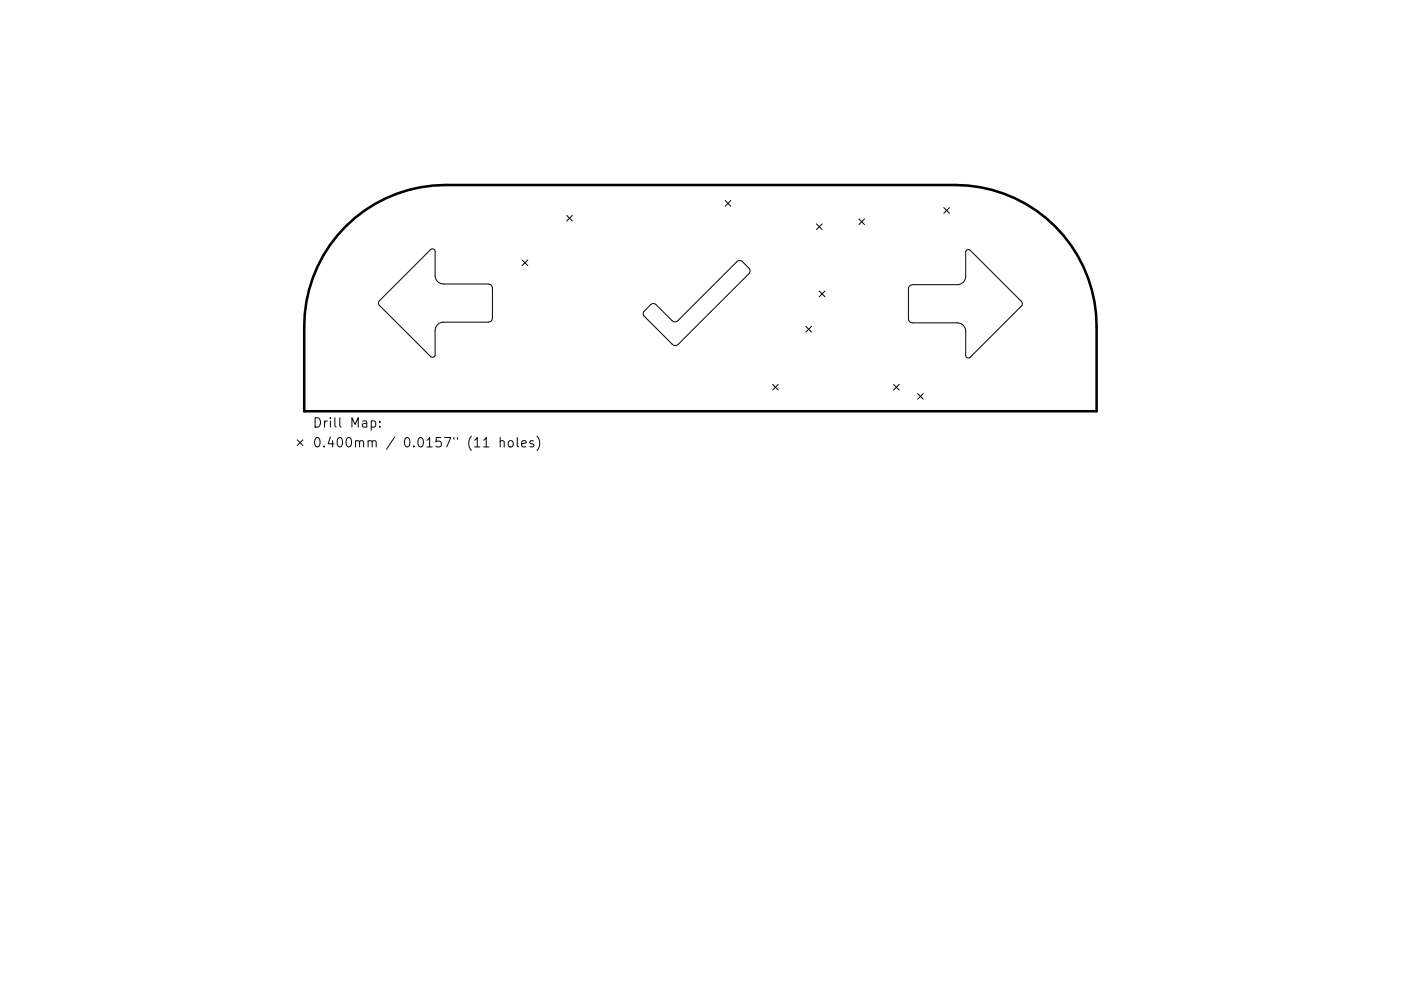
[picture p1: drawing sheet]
<svg xmlns="http://www.w3.org/2000/svg" width="297mm" height="210mm" viewBox="0 0 297 210" stroke-linecap="round" stroke-linejoin="round" font-family="sans-serif">
<defs><g id="words">
<g font-size="2.8">
<text x="66.2" y="90.7">Drill Map:</text>
<text x="66.2" y="94.9">0.400mm / 0.0157&quot; (11 holes)</text>
</g>
</g></defs>
<g fill="none" stroke="#000" stroke-width=".21">
<path d="M110.7 55.2l1.2 1.2M111.9 55.2l-1.2 1.2M120.2 45.7l1.2 1.2M121.4 45.7l-1.2 1.2M153.8 42.6l1.2 1.2M155 42.6l-1.2 1.2M173.1 47.5l1.2 1.2M174.3 47.5l-1.2 1.2M182.1 46.5l1.2 1.2M183.3 46.5l-1.2 1.2M200.1 44.1l1.2 1.2M201.3 44.1l-1.2 1.2"/>
<path d="M80.5 63.8l10.9-10.9 .2-.1 .5 .1 .1 .4 .1 5.2a1.8 1.8 0 0 0 1.8 1.8h9.4a.9 .9 0 0 1 .9 .9v6.3a.9 .9 0 0 1-.9 .9h-9.4a1.8 1.8 0 0 0-1.8 1.8v5.2l-.3 .3-.4 .1-.2-.1-10.8-10.8a.75 .75 0 0 1-.1-1.1zM136.5 66.1l1.5-1.5a.8 .8 0 0 1 1.1 0l3.4 3.5a.87 .87 0 0 0 1.2 0l12.5-12.5a.87 .87 0 0 1 1.2-.1l1.5 1.5a.86 .86 0 0 1-.2 1.2l-14.8 14.8a.89 .89 0 0 1-1.4 0l-6-6-.1-.4zM170.9 69.3l1.2 1.2M172.1 69.3l-1.2 1.2M173.7 61.8l1.2 1.2M174.9 61.8l-1.2 1.2M192.9 60.7l.6-.3h9.5a1.8 1.8 0 0 0 1.8-1.8v-5.2l.2-.3 .4-.2 .3 .2 10.8 10.8a.75 .75 0 0 1 0 1.2l-10.8 10.8-.3 .1-.4-.2-.2-.4v-5.1a1.8 1.8 0 0 0-1.8-1.8h-9.5a.9 .9 0 0 1-.9-.9v-6.3zM63 93.3l1.2 1.2M64.2 93.3l-1.2 1.2M78.7 89.4l.6-.1 .4 .4v.5l-.2 .3h-.8M80.5 90.4v.2M80.5 89.4v.2"/>
<path d="M102.5 94.8h1.2M106 93.7a.5 .5 0 0 1 .9 .1v1M106 92.8v2M107.9 93.7l.2-.2 .6 .2 .1 .7-.2 .3-.5 .1-.2-.2zM109.7 92.8v1.7l.3 .3M110.6 94.2l1-.2-.1-.4-.6-.1-.3 .3 .1 .9h.8M113.1 93.6l-.5-.1-.3 .3 .1 .3 .7 .2v.4h-.8M113.9 92.5a2.29 2.29 0 0 1 0 3.1M163.8 81.6l1.2 1.2M165 81.6l-1.2 1.2M189.5 81.6l1.2 1.2M190.7 81.6l-1.2 1.2"/>
<path d="M194.6 83.5l1.2 1.2M195.8 83.5l-1.2 1.2"/>
</g>
<path d="M73.3 48a30 30 0 0 1 21.2-8.7h108a30 30 0 0 1 30 30v18h-168v-18a30 30 0 0 1 8.8-21.3z" fill="none" stroke="#000" stroke-width=".54"/>
<use href="#words"/>
</svg>
